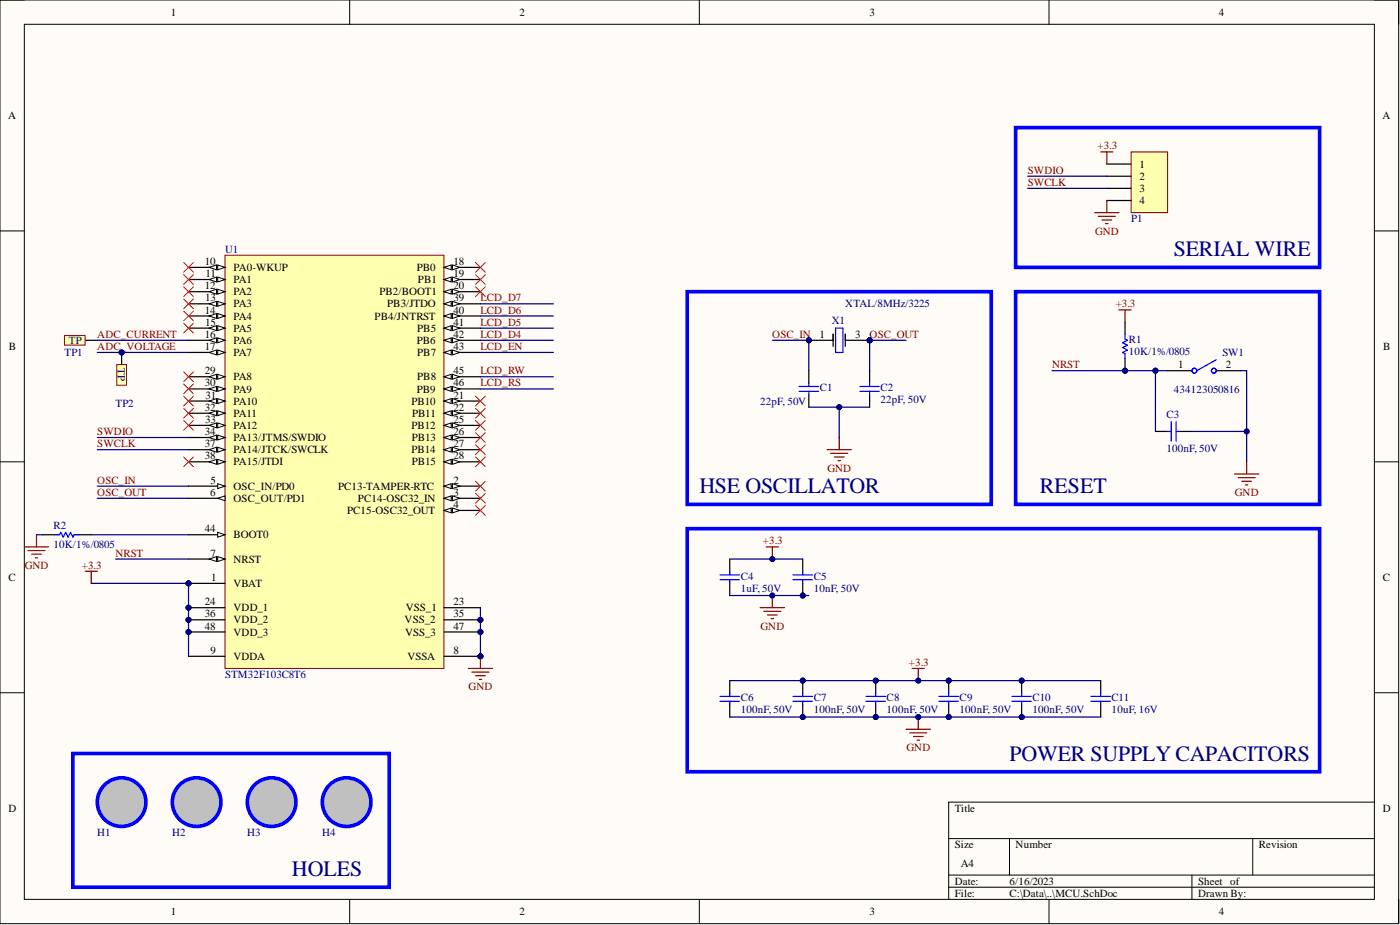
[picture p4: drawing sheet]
<svg xmlns="http://www.w3.org/2000/svg" width="292mm" height="193mm" viewBox="0 0 292 193" stroke-linecap="round" stroke-linejoin="round" font-family="sans-serif">
<defs><g id="words">
<g font-size="4.6" fill="#000080">
<text x="244.9" y="53.5">SERIAL WIRE</text>
<text x="145.9" y="102.9">HSE OSCILLATOR</text>
<text x="217" y="102.9">RESET</text>
<text x="210.6" y="158.7">POWER SUPPLY CAPACITORS</text>
<text x="60.9" y="182.8">HOLES</text>
</g>
<g font-size="2.3">
<text x="35.6" y="3.3">1</text>
<text x="108.4" y="3.3">2</text>
<text x="181.4" y="3.3">3</text>
<text x="254.3" y="3.3">4</text>
<text x="1.7" y="24.8">A</text>
<text x="288.4" y="24.8">A</text>
<text x="237.8" y="35">1</text>
<text x="237.8" y="37.5">2</text>
<text x="237.8" y="40.1">3</text>
<text x="237.8" y="42.6">4</text>
<text x="42.7" y="55.3">10</text>
<text x="42.9" y="57.8">11</text>
<text x="48.7" y="56.5">PA0-WKUP</text>
<text x="48.7" y="59.1">PA1</text>
<text x="87" y="56.5">PB0</text>
<text x="87.2" y="59.1">PB1</text>
<text x="94.7" y="55.3">18</text>
<text x="94.7" y="57.8">19</text>
<text x="42.7" y="60.3">12</text>
<text x="42.7" y="65.4">14</text>
<text x="42.8" y="62.9">13</text>
<text x="48.7" y="61.6">PA2</text>
<text x="48.7" y="64.1">PA3</text>
<text x="79.2" y="61.6">PB2/BOOT1</text>
<text x="80.8" y="64.1">PB3/JTDO</text>
<text x="94.7" y="60.3">20</text>
<text x="94.7" y="62.9">39</text>
<text x="94.7" y="65.4">40</text>
<text x="42.7" y="70.5">16</text>
<text x="42.8" y="67.9">15</text>
<text x="48.7" y="66.7">PA4</text>
<text x="48.7" y="69.2">PA5</text>
<text x="48.7" y="71.8">PA6</text>
<text x="78.2" y="66.7">PB4/JNTRST</text>
<text x="87" y="71.8">PB6</text>
<text x="87" y="69.2">PB5</text>
<text x="94.7" y="67.9">41</text>
<text x="94.7" y="70.5">42</text>
<text x="171" y="70.5">1</text>
<text x="178.4" y="70.5">3</text>
<text x="1.9" y="73">B</text>
<text x="42.7" y="73">17</text>
<text x="48.7" y="74.3">PA7</text>
<text x="87" y="74.3">PB7</text>
<text x="94.7" y="73">43</text>
<text x="245.8" y="76.8">1</text>
<text x="255.8" y="76.8">2</text>
<text x="288.6" y="73">B</text>
<text x="42.7" y="78.1">29</text>
<text x="42.7" y="80.6">30</text>
<text x="42.9" y="83.2">31</text>
<text x="48.7" y="79.4">PA8</text>
<text x="48.7" y="81.9">PA9</text>
<text x="87" y="81.9">PB9</text>
<text x="87" y="79.4">PB8</text>
<text x="94.7" y="78.1">45</text>
<text x="94.7" y="80.6">46</text>
<text x="94.7" y="83.2">21</text>
<text x="42.7" y="85.7">32</text>
<text x="42.8" y="88.2">33</text>
<text x="48.7" y="84.4">PA10</text>
<text x="48.7" y="87">PA11</text>
<text x="48.7" y="89.5">PA12</text>
<text x="85.9" y="84.4">PB10</text>
<text x="85.9" y="89.5">PB12</text>
<text x="86" y="87">PB11</text>
<text x="94.7" y="85.7">22</text>
<text x="94.7" y="88.2">25</text>
<text x="42.7" y="90.8">34</text>
<text x="42.7" y="93.3">37</text>
<text x="42.7" y="95.8">38</text>
<text x="48.7" y="92">PA13/JTMS/SWDIO</text>
<text x="48.7" y="94.6">PA14/JTCK/SWCLK</text>
<text x="85.9" y="94.6">PB14</text>
<text x="85.9" y="92">PB13</text>
<text x="94.7" y="90.8">26</text>
<text x="94.7" y="93.3">27</text>
<text x="94.7" y="95.8">28</text>
<text x="43.9" y="100.9">5</text>
<text x="48.7" y="97.1">PA15/JTDI</text>
<text x="85.9" y="97.1">PB15</text>
<text x="94.7" y="100.9">2</text>
<text x="43.8" y="103.4">6</text>
<text x="48.7" y="102.2">OSC_IN/PD0</text>
<text x="48.7" y="104.7">OSC_OUT/PD1</text>
<text x="70.5" y="102.2">PC13-TAMPER-RTC</text>
<text x="72.4" y="107.2">PC15-OSC32_OUT</text>
<text x="74.7" y="104.7">PC14-OSC32_IN</text>
<text x="94.7" y="103.4">3</text>
<text x="94.7" y="106">4</text>
<text x="42.7" y="111.1">44</text>
<text x="48.7" y="112.3">BOOT0</text>
<text x="43.9" y="116.1">7</text>
<text x="48.7" y="117.4">NRST</text>
<text x="1.8" y="121.2">C</text>
<text x="44.1" y="121.2">1</text>
<text x="48.7" y="122.5">VBAT</text>
<text x="288.5" y="121.2">C</text>
<text x="42.7" y="126.3">24</text>
<text x="42.7" y="128.8">36</text>
<text x="42.7" y="131.3">48</text>
<text x="48.7" y="127.5">VDD_1</text>
<text x="48.7" y="130.1">VDD_2</text>
<text x="84.4" y="130.1">VSS_2</text>
<text x="84.7" y="127.5">VSS_1</text>
<text x="94.7" y="126.3">23</text>
<text x="94.7" y="128.8">35</text>
<text x="94.7" y="131.3">47</text>
<text x="43.9" y="136.4">9</text>
<text x="48.7" y="132.6">VDD_3</text>
<text x="48.7" y="137.7">VDDA</text>
<text x="84.5" y="132.6">VSS_3</text>
<text x="85" y="137.7">VSSA</text>
<text x="94.7" y="136.4">8</text>
<text x="1.8" y="169.4">D</text>
<text x="199.2" y="169.4">Title</text>
<text x="288.5" y="169.4">D</text>
<text x="199.2" y="177">Size</text>
<text x="211.9" y="177">Number</text>
<text x="262.6" y="177">Revision</text>
<text x="199.2" y="184.6">Date:</text>
<text x="200.5" y="180.8">A4</text>
<text x="210.6" y="184.6">6/16/2023</text>
<text x="250" y="184.6">Sheet of</text>
<text x="35.6" y="190.9">1</text>
<text x="108.4" y="190.9">2</text>
<text x="181.4" y="190.9">3</text>
<text x="199.2" y="187.1">File:</text>
<text x="210.6" y="187.1">C:\Data\..\MCU.SchDoc</text>
<text x="250" y="187.1">Drawn By:</text>
<text x="254.3" y="190.9">4</text>
</g>
<g font-size="2.3" fill="#800000">
<text x="229" y="31.2">+3.3</text>
<text x="214.4" y="36.3">SWDIO</text>
<text x="214.4" y="38.8">SWCLK</text>
<text x="228.5" y="48.9">GND</text>
<text x="100.2" y="65.4">LCD_D6</text>
<text x="100.2" y="62.9">LCD_D7</text>
<text x="232.8" y="64.1">+3.3</text>
<text x="20.3" y="70.5">ADC_CURRENT</text>
<text x="100.2" y="67.9">LCD_D5</text>
<text x="100.2" y="70.5">LCD_D4</text>
<text x="161.1" y="70.5">OSC_IN</text>
<text x="181.4" y="70.5">OSC_OUT</text>
<text x="20.3" y="73">ADC_VOLTAGE</text>
<text x="100.2" y="73">LCD_EN</text>
<text x="219.5" y="76.8">NRST</text>
<text x="100.2" y="80.6">LCD_RS</text>
<text x="100.2" y="78.1">LCD_RW</text>
<text x="20.3" y="90.8">SWDIO</text>
<text x="20.3" y="93.3">SWCLK</text>
<text x="20.3" y="100.9">OSC_IN</text>
<text x="172.6" y="98.4">GND</text>
<text x="20.3" y="103.4">OSC_OUT</text>
<text x="257.7" y="103.4">GND</text>
<text x="159.2" y="113.6">+3.3</text>
<text x="5.2" y="118.7">GND</text>
<text x="17.1" y="118.7">+3.3</text>
<text x="24.1" y="116.1">NRST</text>
<text x="158.7" y="131.3">GND</text>
<text x="189.6" y="138.9">+3.3</text>
<text x="97.8" y="144">GND</text>
<text x="189.1" y="156.7">GND</text>
</g>
<g font-size="2.3" fill="#000080">
<text x="236" y="46.4">P1</text>
<text x="46.9" y="52.7">U1</text>
<text x="176.4" y="64.1">XTAL/8MHz/3225</text>
<text x="14.4" y="71.8">TP</text>
<text x="173.6" y="67.7">X1</text>
<text x="235.5" y="71.5">R1</text>
<text x="13.4" y="74.3">TP1</text>
<text x="24.6" y="76.8" transform="rotate(90 24.6 76.8)">TP</text>
<text x="235.5" y="74">10K/1%/0805</text>
<text x="255" y="74.3">SW1</text>
<text x="171" y="81.6">C1</text>
<text x="183.7" y="81.6">C2</text>
<text x="244.9" y="81.9">434123050816</text>
<text x="24.1" y="84.9">TP2</text>
<text x="158.6" y="84.4">22pF, 50V</text>
<text x="183.7" y="84.2">22pF, 50V</text>
<text x="243.4" y="87.2">C3</text>
<text x="243.4" y="94.3">100nF, 50V</text>
<text x="11.2" y="110.3">R2</text>
<text x="11.2" y="114.3">10K/1%/0805</text>
<text x="154.5" y="120.9">C4</text>
<text x="154.5" y="123.5">1uF, 50V</text>
<text x="169.8" y="120.9">C5</text>
<text x="169.8" y="123.5">10nF, 50V</text>
<text x="46.9" y="141.5">STM32F103C8T6</text>
<text x="154.5" y="146.3">C6</text>
<text x="154.5" y="148.8">100nF, 50V</text>
<text x="169.8" y="146.3">C7</text>
<text x="169.8" y="148.8">100nF, 50V</text>
<text x="185" y="146.3">C8</text>
<text x="185" y="148.8">100nF, 50V</text>
<text x="200.2" y="146.3">C9</text>
<text x="200.2" y="148.8">100nF, 50V</text>
<text x="215.4" y="146.3">C10</text>
<text x="215.4" y="148.8">100nF, 50V</text>
<text x="231.9" y="146.3">C11</text>
<text x="231.9" y="148.8">10uF, 16V</text>
<text x="20.3" y="174.4">H1</text>
<text x="35.9" y="174.4">H2</text>
<text x="51.6" y="174.4">H3</text>
<text x="67.2" y="174.4">H4</text>
</g>
</g></defs>
<path d="M0 0h291.8v192.7h-291.8z" fill-rule="evenodd" fill="#fffcf8"/>
<path d="M0 0h291.8v192.7h-291.8z" fill="none" stroke="#000" stroke-width=".21"/>
<path d="M5.1 5.1h281.7v182.5h-281.7z" fill-rule="evenodd" fill="#fffcf8"/>
<g fill="none" stroke="#000" stroke-width=".21">
<path d="M0 0h5.1M73 0v5.1M145.9 0v5.1M218.9 0v5.1M286.8 0h5v5.1M5.1 5.1h281.7v182.5h-281.7zM0 48.2h5.1M286.8 48.2h5M0 96.3h5.1M286.8 96.3h5M0 144.5h5.1M286.8 144.5h5"/>
<path d="M197.9 174.9h88.9M210.6 174.9v7.7M261.4 174.9v7.7M286.8 167.3h-88.9v20.3M73 187.6v5.1M145.9 187.6v5.1M197.9 182.6h88.9M197.9 185.1h88.9M218.9 187.6v5.1M248.7 182.6v5M291.8 187.6v5.1"/>
</g>
<path d="M233.5 64.7h2.5M234.7 64.7v2.5" fill="none" stroke="#800000" stroke-width=".25"/>
<circle cx="39.3" cy="121.7" r=".51" fill="#000080"/>
<circle cx="39.3" cy="121.7" r=".51" fill="none" stroke="#000080" stroke-width=".21"/>
<circle cx="39.3" cy="126.8" r=".51" fill="#000080"/>
<circle cx="39.3" cy="126.8" r=".51" fill="none" stroke="#000080" stroke-width=".21"/>
<circle cx="39.3" cy="129.3" r=".51" fill="#000080"/>
<circle cx="39.3" cy="129.3" r=".51" fill="none" stroke="#000080" stroke-width=".21"/>
<circle cx="39.3" cy="131.8" r=".51" fill="#000080"/>
<circle cx="39.3" cy="131.8" r=".51" fill="none" stroke="#000080" stroke-width=".21"/>
<circle cx="100.2" cy="129.3" r=".51" fill="#000080"/>
<circle cx="100.2" cy="129.3" r=".51" fill="none" stroke="#000080" stroke-width=".21"/>
<circle cx="100.2" cy="131.8" r=".51" fill="#000080"/>
<circle cx="100.2" cy="131.8" r=".51" fill="none" stroke="#000080" stroke-width=".21"/>
<circle cx="100.2" cy="136.9" r=".51" fill="#000080"/>
<circle cx="100.2" cy="136.9" r=".51" fill="none" stroke="#000080" stroke-width=".21"/>
<path d="M46.9 53.2h45.7v86.2h-45.7z" fill-rule="evenodd" fill="#ffffb0"/>
<path d="M46.9 53.2h45.7v86.2h-45.7z" fill="none" stroke="#800000" stroke-width=".21"/>
<path d="M39.3 111.6h7.6" fill="none" stroke="#000" stroke-width=".25"/>
<path d="M45.4 111.1l1.5 .5-1.5 .5z" fill="#f8fcff"/>
<path d="M45.4 111.1l1.5 .5-1.5 .5z" fill="none" stroke="#000" stroke-width=".21"/>
<path d="M39.3 116.6h7.6" fill="none" stroke="#000" stroke-width=".25"/>
<path d="M45.4 116.1l1.5 .5-1.5 .5z" fill="#f8fcff"/>
<path d="M45.4 116.1l1.5 .5-1.5 .5z" fill="none" stroke="#000" stroke-width=".21"/>
<path d="M43.6 116.6l1.6-.5v1z" fill="#f8fcff"/>
<path d="M43.6 116.6l1.6-.5v1z" fill="none" stroke="#000" stroke-width=".21"/>
<path d="M39.3 101.4h7.6" fill="none" stroke="#000" stroke-width=".25"/>
<path d="M45.4 100.9l1.5 .5-1.5 .5z" fill="#f8fcff"/>
<path d="M45.4 100.9l1.5 .5-1.5 .5z" fill="none" stroke="#000" stroke-width=".21"/>
<path d="M39.3 104h7.6" fill="none" stroke="#000" stroke-width=".25"/>
<path d="M45.4 104l1.5-.6v1.1z" fill="#f8fcff"/>
<path d="M45.4 104l1.5-.6v1.1z" fill="none" stroke="#000" stroke-width=".21"/>
<path d="M39.3 55.8h7.6" fill="none" stroke="#000" stroke-width=".25"/>
<path d="M45.4 55.3l1.5 .5-1.5 .5z" fill="#f8fcff"/>
<path d="M45.4 55.3l1.5 .5-1.5 .5z" fill="none" stroke="#000" stroke-width=".21"/>
<path d="M43.6 55.8l1.6-.5v1z" fill="#f8fcff"/>
<path d="M43.6 55.8l1.6-.5v1z" fill="none" stroke="#000" stroke-width=".21"/>
<path d="M39.3 58.3h7.6" fill="none" stroke="#000" stroke-width=".25"/>
<path d="M45.4 57.8l1.5 .5-1.5 .5z" fill="#f8fcff"/>
<path d="M45.4 57.8l1.5 .5-1.5 .5z" fill="none" stroke="#000" stroke-width=".21"/>
<path d="M43.6 58.3l1.6-.5v1z" fill="#f8fcff"/>
<path d="M43.6 58.3l1.6-.5v1z" fill="none" stroke="#000" stroke-width=".21"/>
<path d="M39.3 60.8h7.6" fill="none" stroke="#000" stroke-width=".25"/>
<path d="M45.4 60.3l1.5 .5-1.5 .6z" fill="#f8fcff"/>
<path d="M45.4 60.3l1.5 .5-1.5 .6z" fill="none" stroke="#000" stroke-width=".21"/>
<path d="M43.6 60.8l1.6-.5v1.1z" fill="#f8fcff"/>
<path d="M43.6 60.8l1.6-.5v1.1z" fill="none" stroke="#000" stroke-width=".21"/>
<path d="M39.3 63.4h7.6" fill="none" stroke="#000" stroke-width=".25"/>
<path d="M45.4 62.9l1.5 .5-1.5 .5z" fill="#f8fcff"/>
<path d="M45.4 62.9l1.5 .5-1.5 .5z" fill="none" stroke="#000" stroke-width=".21"/>
<path d="M43.6 63.4l1.6-.5v1z" fill="#f8fcff"/>
<path d="M43.6 63.4l1.6-.5v1z" fill="none" stroke="#000" stroke-width=".21"/>
<path d="M39.3 65.9h7.6" fill="none" stroke="#000" stroke-width=".25"/>
<path d="M45.4 65.4l1.5 .5-1.5 .5z" fill="#f8fcff"/>
<path d="M45.4 65.4l1.5 .5-1.5 .5z" fill="none" stroke="#000" stroke-width=".21"/>
<path d="M43.6 65.9l1.6-.5v1z" fill="#f8fcff"/>
<path d="M43.6 65.9l1.6-.5v1z" fill="none" stroke="#000" stroke-width=".21"/>
<path d="M39.3 68.5h7.6" fill="none" stroke="#000" stroke-width=".25"/>
<path d="M45.4 67.9l1.5 .6-1.5 .5z" fill="#f8fcff"/>
<path d="M45.4 67.9l1.5 .6-1.5 .5z" fill="none" stroke="#000" stroke-width=".21"/>
<path d="M43.6 68.5l1.6-.6v1.1z" fill="#f8fcff"/>
<path d="M43.6 68.5l1.6-.6v1.1z" fill="none" stroke="#000" stroke-width=".21"/>
<path d="M39.3 71h7.6" fill="none" stroke="#000" stroke-width=".25"/>
<path d="M45.4 70.5l1.5 .5-1.5 .5z" fill="#f8fcff"/>
<path d="M45.4 70.5l1.5 .5-1.5 .5z" fill="none" stroke="#000" stroke-width=".21"/>
<path d="M43.6 71l1.6-.5v1z" fill="#f8fcff"/>
<path d="M43.6 71l1.6-.5v1z" fill="none" stroke="#000" stroke-width=".21"/>
<path d="M39.3 73.5h7.6" fill="none" stroke="#000" stroke-width=".25"/>
<path d="M45.4 73l1.5 .5-1.5 .5z" fill="#f8fcff"/>
<path d="M45.4 73l1.5 .5-1.5 .5z" fill="none" stroke="#000" stroke-width=".21"/>
<path d="M43.6 73.5l1.6-.5v1z" fill="#f8fcff"/>
<path d="M43.6 73.5l1.6-.5v1z" fill="none" stroke="#000" stroke-width=".21"/>
<path d="M39.3 78.6h7.6" fill="none" stroke="#000" stroke-width=".25"/>
<path d="M45.4 78.1l1.5 .5-1.5 .5z" fill="#f8fcff"/>
<path d="M45.4 78.1l1.5 .5-1.5 .5z" fill="none" stroke="#000" stroke-width=".21"/>
<path d="M43.6 78.6l1.6-.5v1z" fill="#f8fcff"/>
<path d="M43.6 78.6l1.6-.5v1z" fill="none" stroke="#000" stroke-width=".21"/>
<path d="M39.3 81.1h7.6" fill="none" stroke="#000" stroke-width=".25"/>
<path d="M45.4 80.6l1.5 .5-1.5 .5z" fill="#f8fcff"/>
<path d="M45.4 80.6l1.5 .5-1.5 .5z" fill="none" stroke="#000" stroke-width=".21"/>
<path d="M43.6 81.1l1.6-.5v1z" fill="#f8fcff"/>
<path d="M43.6 81.1l1.6-.5v1z" fill="none" stroke="#000" stroke-width=".21"/>
<path d="M39.3 83.7h7.6" fill="none" stroke="#000" stroke-width=".25"/>
<path d="M45.4 83.2l1.5 .5-1.5 .5z" fill="#f8fcff"/>
<path d="M45.4 83.2l1.5 .5-1.5 .5z" fill="none" stroke="#000" stroke-width=".21"/>
<path d="M43.6 83.7l1.6-.5v1z" fill="#f8fcff"/>
<path d="M43.6 83.7l1.6-.5v1z" fill="none" stroke="#000" stroke-width=".21"/>
<path d="M39.3 86.2h7.6" fill="none" stroke="#000" stroke-width=".25"/>
<path d="M45.4 85.7l1.5 .5-1.5 .5z" fill="#f8fcff"/>
<path d="M45.4 85.7l1.5 .5-1.5 .5z" fill="none" stroke="#000" stroke-width=".21"/>
<path d="M43.6 86.2l1.6-.5v1z" fill="#f8fcff"/>
<path d="M43.6 86.2l1.6-.5v1z" fill="none" stroke="#000" stroke-width=".21"/>
<path d="M39.3 88.7h7.6" fill="none" stroke="#000" stroke-width=".25"/>
<path d="M45.4 88.2l1.5 .5-1.5 .5z" fill="#f8fcff"/>
<path d="M45.4 88.2l1.5 .5-1.5 .5z" fill="none" stroke="#000" stroke-width=".21"/>
<path d="M43.6 88.7l1.6-.5v1z" fill="#f8fcff"/>
<path d="M43.6 88.7l1.6-.5v1z" fill="none" stroke="#000" stroke-width=".21"/>
<path d="M39.3 91.3h7.6" fill="none" stroke="#000" stroke-width=".25"/>
<path d="M45.4 90.8l1.5 .5-1.5 .5z" fill="#f8fcff"/>
<path d="M45.4 90.8l1.5 .5-1.5 .5z" fill="none" stroke="#000" stroke-width=".21"/>
<path d="M43.6 91.3l1.6-.5v1z" fill="#f8fcff"/>
<path d="M43.6 91.3l1.6-.5v1z" fill="none" stroke="#000" stroke-width=".21"/>
<path d="M39.3 93.8h7.6" fill="none" stroke="#000" stroke-width=".25"/>
<path d="M45.4 93.3l1.5 .5-1.5 .5z" fill="#f8fcff"/>
<path d="M45.4 93.3l1.5 .5-1.5 .5z" fill="none" stroke="#000" stroke-width=".21"/>
<path d="M43.6 93.8l1.6-.5v1z" fill="#f8fcff"/>
<path d="M43.6 93.8l1.6-.5v1z" fill="none" stroke="#000" stroke-width=".21"/>
<path d="M39.3 96.3h7.6" fill="none" stroke="#000" stroke-width=".25"/>
<path d="M45.4 95.8l1.5 .5-1.5 .6z" fill="#f8fcff"/>
<path d="M45.4 95.8l1.5 .5-1.5 .6z" fill="none" stroke="#000" stroke-width=".21"/>
<path d="M43.6 96.3l1.6-.5v1.1z" fill="#f8fcff"/>
<path d="M43.6 96.3l1.6-.5v1.1z" fill="none" stroke="#000" stroke-width=".21"/>
<path d="M92.6 55.8h7.6" fill="none" stroke="#000" stroke-width=".25"/>
<path d="M92.6 55.8l1.5-.5v1z" fill="#f8fcff"/>
<path d="M92.6 55.8l1.5-.5v1z" fill="none" stroke="#000" stroke-width=".21"/>
<path d="M94.4 55.3l1.5 .5-1.5 .5z" fill="#f8fcff"/>
<path d="M94.4 55.3l1.5 .5-1.5 .5z" fill="none" stroke="#000" stroke-width=".21"/>
<path d="M92.6 58.3h7.6" fill="none" stroke="#000" stroke-width=".25"/>
<path d="M92.6 58.3l1.5-.5v1z" fill="#f8fcff"/>
<path d="M92.6 58.3l1.5-.5v1z" fill="none" stroke="#000" stroke-width=".21"/>
<path d="M94.4 57.8l1.5 .5-1.5 .5z" fill="#f8fcff"/>
<path d="M94.4 57.8l1.5 .5-1.5 .5z" fill="none" stroke="#000" stroke-width=".21"/>
<path d="M92.6 60.8h7.6" fill="none" stroke="#000" stroke-width=".25"/>
<path d="M92.6 60.8l1.5-.5v1.1z" fill="#f8fcff"/>
<path d="M92.6 60.8l1.5-.5v1.1z" fill="none" stroke="#000" stroke-width=".21"/>
<path d="M94.4 60.3l1.5 .5-1.5 .6z" fill="#f8fcff"/>
<path d="M94.4 60.3l1.5 .5-1.5 .6z" fill="none" stroke="#000" stroke-width=".21"/>
<path d="M92.6 63.4h7.6" fill="none" stroke="#000" stroke-width=".25"/>
<path d="M92.6 63.4l1.5-.5v1z" fill="#f8fcff"/>
<path d="M92.6 63.4l1.5-.5v1z" fill="none" stroke="#000" stroke-width=".21"/>
<path d="M94.4 62.9l1.5 .5-1.5 .5z" fill="#f8fcff"/>
<path d="M94.4 62.9l1.5 .5-1.5 .5z" fill="none" stroke="#000" stroke-width=".21"/>
<path d="M92.6 65.9h7.6" fill="none" stroke="#000" stroke-width=".25"/>
<path d="M92.6 65.9l1.5-.5v1z" fill="#f8fcff"/>
<path d="M92.6 65.9l1.5-.5v1z" fill="none" stroke="#000" stroke-width=".21"/>
<path d="M94.4 65.4l1.5 .5-1.5 .5z" fill="#f8fcff"/>
<path d="M94.4 65.4l1.5 .5-1.5 .5z" fill="none" stroke="#000" stroke-width=".21"/>
<path d="M92.6 68.5h7.6" fill="none" stroke="#000" stroke-width=".25"/>
<path d="M92.6 68.5l1.5-.6v1.1z" fill="#f8fcff"/>
<path d="M92.6 68.5l1.5-.6v1.1z" fill="none" stroke="#000" stroke-width=".21"/>
<path d="M94.4 67.9l1.5 .6-1.5 .5z" fill="#f8fcff"/>
<path d="M94.4 67.9l1.5 .6-1.5 .5z" fill="none" stroke="#000" stroke-width=".21"/>
<path d="M92.6 71h7.6" fill="none" stroke="#000" stroke-width=".25"/>
<path d="M92.6 71l1.5-.5v1z" fill="#f8fcff"/>
<path d="M92.6 71l1.5-.5v1z" fill="none" stroke="#000" stroke-width=".21"/>
<path d="M94.4 70.5l1.5 .5-1.5 .5z" fill="#f8fcff"/>
<path d="M94.4 70.5l1.5 .5-1.5 .5z" fill="none" stroke="#000" stroke-width=".21"/>
<path d="M92.6 73.5h7.6" fill="none" stroke="#000" stroke-width=".25"/>
<path d="M92.6 73.5l1.5-.5v1z" fill="#f8fcff"/>
<path d="M92.6 73.5l1.5-.5v1z" fill="none" stroke="#000" stroke-width=".21"/>
<path d="M94.4 73l1.5 .5-1.5 .5z" fill="#f8fcff"/>
<path d="M94.4 73l1.5 .5-1.5 .5z" fill="none" stroke="#000" stroke-width=".21"/>
<path d="M92.6 78.6h7.6" fill="none" stroke="#000" stroke-width=".25"/>
<path d="M92.6 78.6l1.5-.5v1z" fill="#f8fcff"/>
<path d="M92.6 78.6l1.5-.5v1z" fill="none" stroke="#000" stroke-width=".21"/>
<path d="M94.4 78.1l1.5 .5-1.5 .5z" fill="#f8fcff"/>
<path d="M94.4 78.1l1.5 .5-1.5 .5z" fill="none" stroke="#000" stroke-width=".21"/>
<path d="M92.6 81.1h7.6" fill="none" stroke="#000" stroke-width=".25"/>
<path d="M92.6 81.1l1.5-.5v1z" fill="#f8fcff"/>
<path d="M92.6 81.1l1.5-.5v1z" fill="none" stroke="#000" stroke-width=".21"/>
<path d="M94.4 80.6l1.5 .5-1.5 .5z" fill="#f8fcff"/>
<path d="M94.4 80.6l1.5 .5-1.5 .5z" fill="none" stroke="#000" stroke-width=".21"/>
<path d="M92.6 83.7h7.6" fill="none" stroke="#000" stroke-width=".25"/>
<path d="M92.6 83.7l1.5-.5v1z" fill="#f8fcff"/>
<path d="M92.6 83.7l1.5-.5v1z" fill="none" stroke="#000" stroke-width=".21"/>
<path d="M94.4 83.2l1.5 .5-1.5 .5z" fill="#f8fcff"/>
<path d="M94.4 83.2l1.5 .5-1.5 .5z" fill="none" stroke="#000" stroke-width=".21"/>
<path d="M92.6 86.2h7.6" fill="none" stroke="#000" stroke-width=".25"/>
<path d="M92.6 86.2l1.5-.5v1z" fill="#f8fcff"/>
<path d="M92.6 86.2l1.5-.5v1z" fill="none" stroke="#000" stroke-width=".21"/>
<path d="M94.4 85.7l1.5 .5-1.5 .5z" fill="#f8fcff"/>
<path d="M94.4 85.7l1.5 .5-1.5 .5z" fill="none" stroke="#000" stroke-width=".21"/>
<path d="M92.6 88.7h7.6" fill="none" stroke="#000" stroke-width=".25"/>
<path d="M92.6 88.7l1.5-.5v1z" fill="#f8fcff"/>
<path d="M92.6 88.7l1.5-.5v1z" fill="none" stroke="#000" stroke-width=".21"/>
<path d="M94.4 88.2l1.5 .5-1.5 .5z" fill="#f8fcff"/>
<path d="M94.4 88.2l1.5 .5-1.5 .5z" fill="none" stroke="#000" stroke-width=".21"/>
<path d="M92.6 91.3h7.6" fill="none" stroke="#000" stroke-width=".25"/>
<path d="M92.6 91.3l1.5-.5v1z" fill="#f8fcff"/>
<path d="M92.6 91.3l1.5-.5v1z" fill="none" stroke="#000" stroke-width=".21"/>
<path d="M94.4 90.8l1.5 .5-1.5 .5z" fill="#f8fcff"/>
<path d="M94.4 90.8l1.5 .5-1.5 .5z" fill="none" stroke="#000" stroke-width=".21"/>
<path d="M92.6 93.8h7.6" fill="none" stroke="#000" stroke-width=".25"/>
<path d="M92.6 93.8l1.5-.5v1z" fill="#f8fcff"/>
<path d="M92.6 93.8l1.5-.5v1z" fill="none" stroke="#000" stroke-width=".21"/>
<path d="M94.4 93.3l1.5 .5-1.5 .5z" fill="#f8fcff"/>
<path d="M94.4 93.3l1.5 .5-1.5 .5z" fill="none" stroke="#000" stroke-width=".21"/>
<path d="M92.6 96.3h7.6" fill="none" stroke="#000" stroke-width=".25"/>
<path d="M92.6 96.3l1.5-.5v1.1z" fill="#f8fcff"/>
<path d="M92.6 96.3l1.5-.5v1.1z" fill="none" stroke="#000" stroke-width=".21"/>
<path d="M94.4 95.8l1.5 .5-1.5 .6z" fill="#f8fcff"/>
<path d="M94.4 95.8l1.5 .5-1.5 .6z" fill="none" stroke="#000" stroke-width=".21"/>
<path d="M92.6 101.4h7.6" fill="none" stroke="#000" stroke-width=".25"/>
<path d="M92.6 101.4l1.5-.5v1z" fill="#f8fcff"/>
<path d="M92.6 101.4l1.5-.5v1z" fill="none" stroke="#000" stroke-width=".21"/>
<path d="M94.4 100.9l1.5 .5-1.5 .5z" fill="#f8fcff"/>
<path d="M94.4 100.9l1.5 .5-1.5 .5z" fill="none" stroke="#000" stroke-width=".21"/>
<path d="M92.6 104h7.6" fill="none" stroke="#000" stroke-width=".25"/>
<path d="M92.6 104l1.5-.6v1.1z" fill="#f8fcff"/>
<path d="M92.6 104l1.5-.6v1.1z" fill="none" stroke="#000" stroke-width=".21"/>
<path d="M94.4 103.4l1.5 .6-1.5 .5z" fill="#f8fcff"/>
<path d="M94.4 103.4l1.5 .6-1.5 .5z" fill="none" stroke="#000" stroke-width=".21"/>
<path d="M92.6 106.5h7.6" fill="none" stroke="#000" stroke-width=".25"/>
<path d="M92.6 106.5l1.5-.5v1z" fill="#f8fcff"/>
<path d="M92.6 106.5l1.5-.5v1z" fill="none" stroke="#000" stroke-width=".21"/>
<path d="M94.4 106l1.5 .5-1.5 .5z" fill="#f8fcff"/>
<path d="M94.4 106l1.5 .5-1.5 .5z" fill="none" stroke="#000" stroke-width=".21"/>
<path d="M39.3 121.7h7.6" fill="none" stroke="#000" stroke-width=".25"/>
<circle cx="39.3" cy="121.7" r=".51" fill="#000080"/>
<circle cx="39.3" cy="121.7" r=".51" fill="none" stroke="#000080" stroke-width=".21"/>
<path d="M39.3 126.8h7.6" fill="none" stroke="#000" stroke-width=".25"/>
<circle cx="39.3" cy="126.8" r=".51" fill="#000080"/>
<circle cx="39.3" cy="126.8" r=".51" fill="none" stroke="#000080" stroke-width=".21"/>
<path d="M39.3 129.3h7.6" fill="none" stroke="#000" stroke-width=".25"/>
<circle cx="39.3" cy="129.3" r=".51" fill="#000080"/>
<circle cx="39.3" cy="129.3" r=".51" fill="none" stroke="#000080" stroke-width=".21"/>
<path d="M39.3 131.8h7.6" fill="none" stroke="#000" stroke-width=".25"/>
<circle cx="39.3" cy="131.8" r=".51" fill="#000080"/>
<circle cx="39.3" cy="131.8" r=".51" fill="none" stroke="#000080" stroke-width=".21"/>
<path d="M39.3 136.9h7.6M92.6 126.8h7.6M92.6 129.3h7.6" fill="none" stroke="#000" stroke-width=".25"/>
<circle cx="100.2" cy="129.3" r=".51" fill="#000080"/>
<circle cx="100.2" cy="129.3" r=".51" fill="none" stroke="#000080" stroke-width=".21"/>
<path d="M92.6 131.8h7.6" fill="none" stroke="#000" stroke-width=".25"/>
<circle cx="100.2" cy="131.8" r=".51" fill="#000080"/>
<circle cx="100.2" cy="131.8" r=".51" fill="none" stroke="#000080" stroke-width=".21"/>
<path d="M92.6 136.9h7.6" fill="none" stroke="#000" stroke-width=".25"/>
<circle cx="100.2" cy="136.9" r=".51" fill="#000080"/>
<circle cx="100.2" cy="136.9" r=".51" fill="none" stroke="#000080" stroke-width=".21"/>
<circle cx="234.7" cy="77.3" r=".51" fill="#000080"/>
<circle cx="234.7" cy="77.3" r=".51" fill="none" stroke="#000080" stroke-width=".21"/>
<path d="M234.7 67.2v2.5M234.7 74.8v2.5" fill="none" stroke="#000" stroke-width=".25"/>
<circle cx="234.7" cy="77.3" r=".51" fill="#000080"/>
<circle cx="234.7" cy="77.3" r=".51" fill="none" stroke="#000080" stroke-width=".21"/>
<path d="M234.7 69.7v1l.5 .3-1 .5 1 .5-1 .5 1 .5-1 .5 .5 .3v1" fill="none" stroke="#00f" stroke-width=".25"/>
<path d="M236 31.7h7.6v12.7h-7.6z" fill-rule="evenodd" fill="#ffffb0"/>
<path d="M236 31.7h7.6v12.7h-7.6z" fill="none" stroke="#800000" stroke-width=".21"/>
<path d="M230.9 34.2h5.1M230.9 36.8h5.1M230.9 39.3h5.1M230.9 41.8h5.1" fill="none" stroke="#000" stroke-width=".25"/>
<g fill="none" stroke="#800000" stroke-width=".25">
<path d="M229.7 31.7h2.5M230.9 31.7v2.5M228.4 44.4h5.1M229.1 45.1h3.6M229.9 45.9h2M230.7 46.7h.5M230.9 41.8v2.6M257.6 98.9h5M258.3 99.6h3.6M260.1 96.3v2.6M17.8 119.2h2.5M19 119.2v2.5"/>
<path d="M259.1 100.4h2M259.9 101.2h.5"/>
</g>
<path d="M211.9 26.6h63.4v29.2h-63.4zM211.9 60.8h63.4v44.4h-63.4z" fill="none" stroke="#00f" stroke-width=".76"/>
<circle cx="168.8" cy="71" r=".51" fill="#000080"/>
<circle cx="168.8" cy="71" r=".51" fill="none" stroke="#000080" stroke-width=".21"/>
<circle cx="181.4" cy="71" r=".51" fill="#000080"/>
<circle cx="181.4" cy="71" r=".51" fill="none" stroke="#000080" stroke-width=".21"/>
<path d="M174.3 68.5h1.6v5h-1.6z" fill="none" stroke="#00f" stroke-width=".25"/>
<path d="M168.8 71h5M173.8 69.7v2.6" fill="none" stroke="#000" stroke-width=".25"/>
<circle cx="168.8" cy="71" r=".51" fill="#000080"/>
<circle cx="168.8" cy="71" r=".51" fill="none" stroke="#000080" stroke-width=".21"/>
<path d="M176.4 69.7v2.6M176.4 71h5" fill="none" stroke="#000" stroke-width=".25"/>
<circle cx="181.4" cy="71" r=".51" fill="#000080"/>
<circle cx="181.4" cy="71" r=".51" fill="none" stroke="#000080" stroke-width=".21"/>
<path d="M172.6 93.8h5M173.3 94.6h3.6M174.1 95.3h2M174.8 96.1h.6M175.1 91.3v2.5" fill="none" stroke="#800000" stroke-width=".25"/>
<circle cx="181.4" cy="71" r=".51" fill="#000080"/>
<circle cx="181.4" cy="71" r=".51" fill="none" stroke="#000080" stroke-width=".21"/>
<path d="M143.4 60.8h63.4v44.4h-63.4zM143.4 110.3h131.9v50.7h-131.9z" fill="none" stroke="#00f" stroke-width=".76"/>
<g fill="none" stroke="#f00" stroke-width=".21">
<path d="M38.3 59.8l2 2.1M38.3 54.8l2 2M38.3 57.3l2 2M40.3 59.8l-2 2.1M40.3 54.8l-2 2M40.3 57.3l-2 2M99.2 59.8l2.1 2.1M99.2 57.3l2.1 2M99.2 54.8l2.1 2M101.3 59.8l-2.1 2.1M101.3 57.3l-2.1 2M101.3 54.8l-2.1 2"/>
<path d="M38.3 62.4l2 2M38.3 64.9l2 2M38.3 67.4l2 2.1M38.3 77.6l2 2M40.3 62.4l-2 2M40.3 64.9l-2 2M40.3 67.4l-2 2.1M40.3 77.6l-2 2M38.3 95.3l2 2.1M38.3 87.7l2 2.1M38.3 85.2l2 2M38.3 80.1l2 2"/>
<path d="M38.3 82.7l2 2M40.3 95.3l-2 2.1M40.3 87.7l-2 2.1M40.3 85.2l-2 2M40.3 80.1l-2 2M40.3 82.7l-2 2M99.2 95.3l2.1 2.1M99.2 92.8l2.1 2M99.2 90.3l2.1 2M99.2 87.7l2.1 2.1M99.2 85.2l2.1 2M99.2 82.7l2.1 2"/>
<path d="M101.3 95.3l-2.1 2.1M101.3 92.8l-2.1 2M101.3 90.3l-2.1 2M101.3 87.7l-2.1 2.1M101.3 85.2l-2.1 2M101.3 82.7l-2.1 2M99.2 105.5l2.1 2M99.2 102.9l2.1 2.1M99.2 100.4l2.1 2M101.3 105.5l-2.1 2M101.3 102.9l-2.1 2.1M101.3 100.4l-2.1 2"/>
</g>
<path d="M17.8 71h2.5M243.6 77.3h5.1M253.8 77.3h5" fill="none" stroke="#000" stroke-width=".25"/>
<g fill="none" stroke="#00f" stroke-width=".25">
<path d="M253.8 75l-4.1 2.3"/>
<circle cx="249.2" cy="77.3" r=".51"/>
<circle cx="253.3" cy="77.3" r=".51"/>
</g>
<path d="M13.4 70h4.4v2h-4.4z" fill-rule="evenodd" fill="#ffffb0"/>
<path d="M13.4 70h4.4v2h-4.4z" fill="none" stroke="#800000" stroke-width=".21"/>
<circle cx="25.4" cy="73.5" r=".51" fill="#000080"/>
<circle cx="25.4" cy="73.5" r=".51" fill="none" stroke="#000080" stroke-width=".21"/>
<path d="M25.4 73.5v2.6" fill="none" stroke="#000" stroke-width=".25"/>
<circle cx="25.4" cy="73.5" r=".51" fill="#000080"/>
<circle cx="25.4" cy="73.5" r=".51" fill="none" stroke="#000080" stroke-width=".21"/>
<path d="M24.4 76.1h2v4.3h-2z" fill-rule="evenodd" fill="#ffffb0"/>
<path d="M24.4 76.1h2v4.3h-2z" fill="none" stroke="#800000" stroke-width=".21"/>
<path d="M152.3 142v2.5M152.3 147.1v2.5" fill="none" stroke="#000" stroke-width=".25"/>
<path d="M150.2 145.3h4.1M150.2 146.3h4.1M152.3 144.5v.8M152.3 146.3v.8" fill="none" stroke="#00f" stroke-width=".25"/>
<circle cx="167.5" cy="142" r=".51" fill="#000080"/>
<circle cx="167.5" cy="142" r=".51" fill="none" stroke="#000080" stroke-width=".21"/>
<circle cx="167.5" cy="149.6" r=".51" fill="#000080"/>
<circle cx="167.5" cy="149.6" r=".51" fill="none" stroke="#000080" stroke-width=".21"/>
<path d="M167.5 142v2.5" fill="none" stroke="#000" stroke-width=".25"/>
<circle cx="167.5" cy="142" r=".51" fill="#000080"/>
<circle cx="167.5" cy="142" r=".51" fill="none" stroke="#000080" stroke-width=".21"/>
<path d="M167.5 147.1v2.5" fill="none" stroke="#000" stroke-width=".25"/>
<circle cx="167.5" cy="149.6" r=".51" fill="#000080"/>
<circle cx="167.5" cy="149.6" r=".51" fill="none" stroke="#000080" stroke-width=".21"/>
<path d="M165.5 145.3h4M165.5 146.3h4M167.5 144.5v.8M167.5 146.3v.8" fill="none" stroke="#00f" stroke-width=".25"/>
<circle cx="182.7" cy="142" r=".51" fill="#000080"/>
<circle cx="182.7" cy="142" r=".51" fill="none" stroke="#000080" stroke-width=".21"/>
<circle cx="182.7" cy="149.6" r=".51" fill="#000080"/>
<circle cx="182.7" cy="149.6" r=".51" fill="none" stroke="#000080" stroke-width=".21"/>
<path d="M182.7 142v2.5" fill="none" stroke="#000" stroke-width=".25"/>
<circle cx="182.7" cy="142" r=".51" fill="#000080"/>
<circle cx="182.7" cy="142" r=".51" fill="none" stroke="#000080" stroke-width=".21"/>
<path d="M182.7 147.1v2.5" fill="none" stroke="#000" stroke-width=".25"/>
<circle cx="182.7" cy="149.6" r=".51" fill="#000080"/>
<circle cx="182.7" cy="149.6" r=".51" fill="none" stroke="#000080" stroke-width=".21"/>
<path d="M180.7 145.3h4M180.7 146.3h4M182.7 144.5v.8M182.7 146.3v.8" fill="none" stroke="#00f" stroke-width=".25"/>
<circle cx="197.9" cy="142" r=".51" fill="#000080"/>
<circle cx="197.9" cy="142" r=".51" fill="none" stroke="#000080" stroke-width=".21"/>
<circle cx="197.9" cy="149.6" r=".51" fill="#000080"/>
<circle cx="197.9" cy="149.6" r=".51" fill="none" stroke="#000080" stroke-width=".21"/>
<path d="M197.9 142v2.5" fill="none" stroke="#000" stroke-width=".25"/>
<circle cx="197.9" cy="142" r=".51" fill="#000080"/>
<circle cx="197.9" cy="142" r=".51" fill="none" stroke="#000080" stroke-width=".21"/>
<path d="M197.9 147.1v2.5" fill="none" stroke="#000" stroke-width=".25"/>
<circle cx="197.9" cy="149.6" r=".51" fill="#000080"/>
<circle cx="197.9" cy="149.6" r=".51" fill="none" stroke="#000080" stroke-width=".21"/>
<path d="M195.9 145.3h4.1M195.9 146.3h4.1M197.9 144.5v.8M197.9 146.3v.8M227.6 145.3h4.1M227.6 146.3h4.1M229.7 144.5v.8M229.7 146.3v.8" fill="none" stroke="#00f" stroke-width=".25"/>
<path d="M229.7 142v2.5M229.7 147.1v2.5" fill="none" stroke="#000" stroke-width=".25"/>
<path d="M190.3 139.4h2.6M191.6 139.4v2.6" fill="none" stroke="#800000" stroke-width=".25"/>
<circle cx="191.6" cy="142" r=".51" fill="#000080"/>
<circle cx="191.6" cy="142" r=".51" fill="none" stroke="#000080" stroke-width=".21"/>
<path d="M189.1 152.1h5M189.8 152.9h3.6M190.6 153.6h2M191.3 154.4h.5M191.6 149.6v2.5" fill="none" stroke="#800000" stroke-width=".25"/>
<circle cx="191.6" cy="149.6" r=".51" fill="#000080"/>
<circle cx="191.6" cy="149.6" r=".51" fill="none" stroke="#000080" stroke-width=".21"/>
<path d="M152.3 116.6v2.6M152.3 121.7v2.5" fill="none" stroke="#000" stroke-width=".25"/>
<path d="M150.2 119.9h4.1M152.3 119.2v.7M150.2 120.9h4.1M152.3 120.9v.8" fill="none" stroke="#00f" stroke-width=".25"/>
<circle cx="167.5" cy="124.2" r=".51" fill="#000080"/>
<circle cx="167.5" cy="124.2" r=".51" fill="none" stroke="#000080" stroke-width=".21"/>
<path d="M167.5 116.6v2.6M167.5 121.7v2.5" fill="none" stroke="#000" stroke-width=".25"/>
<circle cx="167.5" cy="124.2" r=".51" fill="#000080"/>
<circle cx="167.5" cy="124.2" r=".51" fill="none" stroke="#000080" stroke-width=".21"/>
<path d="M165.5 119.9h4M167.5 119.2v.7M165.5 120.9h4M167.5 120.9v.8" fill="none" stroke="#00f" stroke-width=".25"/>
<path d="M159.9 114.1h2.5M161.1 114.1v2.5" fill="none" stroke="#800000" stroke-width=".25"/>
<circle cx="161.1" cy="116.6" r=".51" fill="#000080"/>
<circle cx="161.1" cy="116.6" r=".51" fill="none" stroke="#000080" stroke-width=".21"/>
<path d="M158.6 126.8h5.1M159.4 127.5h3.5M160.1 128.3h2.1M160.9 129.1h.5M161.1 124.2v2.6" fill="none" stroke="#800000" stroke-width=".25"/>
<circle cx="161.1" cy="124.2" r=".51" fill="#000080"/>
<circle cx="161.1" cy="124.2" r=".51" fill="none" stroke="#000080" stroke-width=".21"/>
<path d="M168.8 77.3v2.6M168.8 82.4v2.5" fill="none" stroke="#000" stroke-width=".25"/>
<path d="M168.8 79.9v.7M166.7 80.6h4.1M166.7 81.6h4.1M168.8 81.6v.8" fill="none" stroke="#00f" stroke-width=".25"/>
<path d="M219.5 77.3h21.6" fill="none" stroke="#000080" stroke-width=".25"/>
<circle cx="241.1" cy="77.3" r=".51" fill="#000080"/>
<circle cx="241.1" cy="77.3" r=".51" fill="none" stroke="#000080" stroke-width=".21"/>
<circle cx="234.7" cy="77.3" r=".51" fill="#000080"/>
<circle cx="234.7" cy="77.3" r=".51" fill="none" stroke="#000080" stroke-width=".21"/>
<path d="M241.1 77.3v12.7" fill="none" stroke="#000080" stroke-width=".25"/>
<circle cx="241.1" cy="77.3" r=".51" fill="#000080"/>
<circle cx="241.1" cy="77.3" r=".51" fill="none" stroke="#000080" stroke-width=".21"/>
<path d="M248.7 90h11.4" fill="none" stroke="#000080" stroke-width=".25"/>
<circle cx="260.1" cy="90" r=".51" fill="#000080"/>
<circle cx="260.1" cy="90" r=".51" fill="none" stroke="#000080" stroke-width=".21"/>
<path d="M214.4 36.8h16.5M214.4 39.3h16.5M20.3 91.3h19M20.3 93.8h19M24.1 116.6h15.2M19 121.7h20.3" fill="none" stroke="#000080" stroke-width=".25"/>
<circle cx="39.3" cy="121.7" r=".51" fill="#000080"/>
<circle cx="39.3" cy="121.7" r=".51" fill="none" stroke="#000080" stroke-width=".21"/>
<path d="M39.3 121.7v15.2" fill="none" stroke="#000080" stroke-width=".25"/>
<circle cx="39.3" cy="131.8" r=".51" fill="#000080"/>
<circle cx="39.3" cy="131.8" r=".51" fill="none" stroke="#000080" stroke-width=".21"/>
<circle cx="39.3" cy="129.3" r=".51" fill="#000080"/>
<circle cx="39.3" cy="129.3" r=".51" fill="none" stroke="#000080" stroke-width=".21"/>
<circle cx="39.3" cy="126.8" r=".51" fill="#000080"/>
<circle cx="39.3" cy="126.8" r=".51" fill="none" stroke="#000080" stroke-width=".21"/>
<circle cx="39.3" cy="121.7" r=".51" fill="#000080"/>
<circle cx="39.3" cy="121.7" r=".51" fill="none" stroke="#000080" stroke-width=".21"/>
<path d="M100.2 78.6h15.3M100.2 73.5h15.3M100.2 68.5h15.3M100.2 65.9h15.3M100.2 63.4h15.3M100.2 71h15.3M100.2 81.1h15.3M175.1 84.9v6.4" fill="none" stroke="#000080" stroke-width=".25"/>
<circle cx="175.1" cy="84.9" r=".51" fill="#000080"/>
<circle cx="175.1" cy="84.9" r=".51" fill="none" stroke="#000080" stroke-width=".21"/>
<path d="M181.4 71h7.7M20.3 101.4h19M20.3 104h19" fill="none" stroke="#000080" stroke-width=".25"/>
<circle cx="181.4" cy="71" r=".51" fill="#000080"/>
<circle cx="181.4" cy="71" r=".51" fill="none" stroke="#000080" stroke-width=".21"/>
<path d="M161.1 71h7.7v6.3" fill="none" stroke="#000080" stroke-width=".25"/>
<circle cx="168.8" cy="71" r=".51" fill="#000080"/>
<circle cx="168.8" cy="71" r=".51" fill="none" stroke="#000080" stroke-width=".21"/>
<path d="M181.4 71v6.3" fill="none" stroke="#000080" stroke-width=".25"/>
<circle cx="181.4" cy="71" r=".51" fill="#000080"/>
<circle cx="181.4" cy="71" r=".51" fill="none" stroke="#000080" stroke-width=".21"/>
<path d="M168.8 84.9h12.6" fill="none" stroke="#000080" stroke-width=".25"/>
<circle cx="175.1" cy="84.9" r=".51" fill="#000080"/>
<circle cx="175.1" cy="84.9" r=".51" fill="none" stroke="#000080" stroke-width=".21"/>
<path d="M258.8 77.3h1.3v19" fill="none" stroke="#000080" stroke-width=".25"/>
<circle cx="260.1" cy="90" r=".51" fill="#000080"/>
<circle cx="260.1" cy="90" r=".51" fill="none" stroke="#000080" stroke-width=".21"/>
<path d="M20.3 73.5h19M20.3 71h19" fill="none" stroke="#000080" stroke-width=".25"/>
<circle cx="25.4" cy="73.5" r=".51" fill="#000080"/>
<circle cx="25.4" cy="73.5" r=".51" fill="none" stroke="#000080" stroke-width=".21"/>
<path d="M241.1 77.3h2.5" fill="none" stroke="#000080" stroke-width=".25"/>
<circle cx="241.1" cy="77.3" r=".51" fill="#000080"/>
<circle cx="241.1" cy="77.3" r=".51" fill="none" stroke="#000080" stroke-width=".21"/>
<path d="M152.3 142h77.4" fill="none" stroke="#000080" stroke-width=".25"/>
<circle cx="167.5" cy="142" r=".51" fill="#000080"/>
<circle cx="167.5" cy="142" r=".51" fill="none" stroke="#000080" stroke-width=".21"/>
<circle cx="182.7" cy="142" r=".51" fill="#000080"/>
<circle cx="182.7" cy="142" r=".51" fill="none" stroke="#000080" stroke-width=".21"/>
<circle cx="191.6" cy="142" r=".51" fill="#000080"/>
<circle cx="191.6" cy="142" r=".51" fill="none" stroke="#000080" stroke-width=".21"/>
<circle cx="197.9" cy="142" r=".51" fill="#000080"/>
<circle cx="197.9" cy="142" r=".51" fill="none" stroke="#000080" stroke-width=".21"/>
<circle cx="213.2" cy="142" r=".51" fill="#000080"/>
<circle cx="213.2" cy="142" r=".51" fill="none" stroke="#000080" stroke-width=".21"/>
<path d="M152.3 149.6h77.4" fill="none" stroke="#000080" stroke-width=".25"/>
<circle cx="167.5" cy="149.6" r=".51" fill="#000080"/>
<circle cx="167.5" cy="149.6" r=".51" fill="none" stroke="#000080" stroke-width=".21"/>
<circle cx="182.7" cy="149.6" r=".51" fill="#000080"/>
<circle cx="182.7" cy="149.6" r=".51" fill="none" stroke="#000080" stroke-width=".21"/>
<circle cx="191.6" cy="149.6" r=".51" fill="#000080"/>
<circle cx="191.6" cy="149.6" r=".51" fill="none" stroke="#000080" stroke-width=".21"/>
<circle cx="197.9" cy="149.6" r=".51" fill="#000080"/>
<circle cx="197.9" cy="149.6" r=".51" fill="none" stroke="#000080" stroke-width=".21"/>
<circle cx="213.2" cy="149.6" r=".51" fill="#000080"/>
<circle cx="213.2" cy="149.6" r=".51" fill="none" stroke="#000080" stroke-width=".21"/>
<path d="M152.3 124.2h16.5" fill="none" stroke="#000080" stroke-width=".25"/>
<circle cx="161.1" cy="124.2" r=".51" fill="#000080"/>
<circle cx="161.1" cy="124.2" r=".51" fill="none" stroke="#000080" stroke-width=".21"/>
<circle cx="167.5" cy="124.2" r=".51" fill="#000080"/>
<circle cx="167.5" cy="124.2" r=".51" fill="none" stroke="#000080" stroke-width=".21"/>
<path d="M152.3 116.6h15.2" fill="none" stroke="#000080" stroke-width=".25"/>
<circle cx="161.1" cy="116.6" r=".51" fill="#000080"/>
<circle cx="161.1" cy="116.6" r=".51" fill="none" stroke="#000080" stroke-width=".21"/>
<path d="M181.4 77.3v2.6M181.4 82.4v2.5M241.1 90h2.5M246.2 90h2.5" fill="none" stroke="#000" stroke-width=".25"/>
<path d="M181.4 79.9v.7M179.4 80.6h4.1M179.4 81.6h4.1M181.4 81.6v.8M243.6 90h.8M244.4 88v4M245.4 90h.8M245.4 88v4" fill="none" stroke="#00f" stroke-width=".25"/>
<circle cx="25.4" cy="167.3" r="5.1" fill="#c0c0c0"/>
<circle cx="25.4" cy="167.3" r="5.1" fill="none" stroke="#00f" stroke-width=".76"/>
<circle cx="41" cy="167.3" r="5.1" fill="#c0c0c0"/>
<circle cx="41" cy="167.3" r="5.1" fill="none" stroke="#00f" stroke-width=".76"/>
<circle cx="56.7" cy="167.3" r="5.1" fill="#c0c0c0"/>
<circle cx="56.7" cy="167.3" r="5.1" fill="none" stroke="#00f" stroke-width=".76"/>
<circle cx="72.3" cy="167.3" r="5.1" fill="#c0c0c0"/>
<g fill="none" stroke="#00f" stroke-width=".76">
<path d="M15.2 157.2h66v27.9h-66z"/>
<circle cx="72.3" cy="167.3" r="5.1"/>
</g>
<circle cx="213.2" cy="142" r=".51" fill="#000080"/>
<circle cx="213.2" cy="142" r=".51" fill="none" stroke="#000080" stroke-width=".21"/>
<circle cx="213.2" cy="149.6" r=".51" fill="#000080"/>
<circle cx="213.2" cy="149.6" r=".51" fill="none" stroke="#000080" stroke-width=".21"/>
<path d="M213.2 142v2.5" fill="none" stroke="#000" stroke-width=".25"/>
<circle cx="213.2" cy="142" r=".51" fill="#000080"/>
<circle cx="213.2" cy="142" r=".51" fill="none" stroke="#000080" stroke-width=".21"/>
<path d="M213.2 147.1v2.5" fill="none" stroke="#000" stroke-width=".25"/>
<circle cx="213.2" cy="149.6" r=".51" fill="#000080"/>
<circle cx="213.2" cy="149.6" r=".51" fill="none" stroke="#000080" stroke-width=".21"/>
<path d="M11.4 111.6h1l.3-.5 .5 1 .5-1 .5 1 .5-1 .5 1 .3-.5h1M211.1 145.3h4.1M211.1 146.3h4.1M213.2 144.5v.8M213.2 146.3v.8" fill="none" stroke="#00f" stroke-width=".25"/>
<path d="M5.1 114.1h5.1M5.8 114.9h3.6M6.6 115.6h2M7.4 116.4h.5M7.6 111.6v2.5" fill="none" stroke="#800000" stroke-width=".25"/>
<path d="M8.9 111.6h2.5M16.5 111.6h2.5" fill="none" stroke="#000" stroke-width=".25"/>
<path d="M7.6 111.6h1.3M19 111.6h20.3M100.2 126.8v10.1" fill="none" stroke="#000080" stroke-width=".25"/>
<circle cx="100.2" cy="129.3" r=".51" fill="#000080"/>
<circle cx="100.2" cy="129.3" r=".51" fill="none" stroke="#000080" stroke-width=".21"/>
<circle cx="100.2" cy="131.8" r=".51" fill="#000080"/>
<circle cx="100.2" cy="131.8" r=".51" fill="none" stroke="#000080" stroke-width=".21"/>
<circle cx="100.2" cy="136.9" r=".51" fill="#000080"/>
<circle cx="100.2" cy="136.9" r=".51" fill="none" stroke="#000080" stroke-width=".21"/>
<path d="M97.7 139.4h5.1M100.2 136.9v2.5M98.5 140.2h3.5M99.2 141h2.1M100 141.7h.5" fill="none" stroke="#800000" stroke-width=".25"/>
<circle cx="100.2" cy="136.9" r=".51" fill="#000080"/>
<circle cx="100.2" cy="136.9" r=".51" fill="none" stroke="#000080" stroke-width=".21"/>
<use href="#words"/>
</svg>
